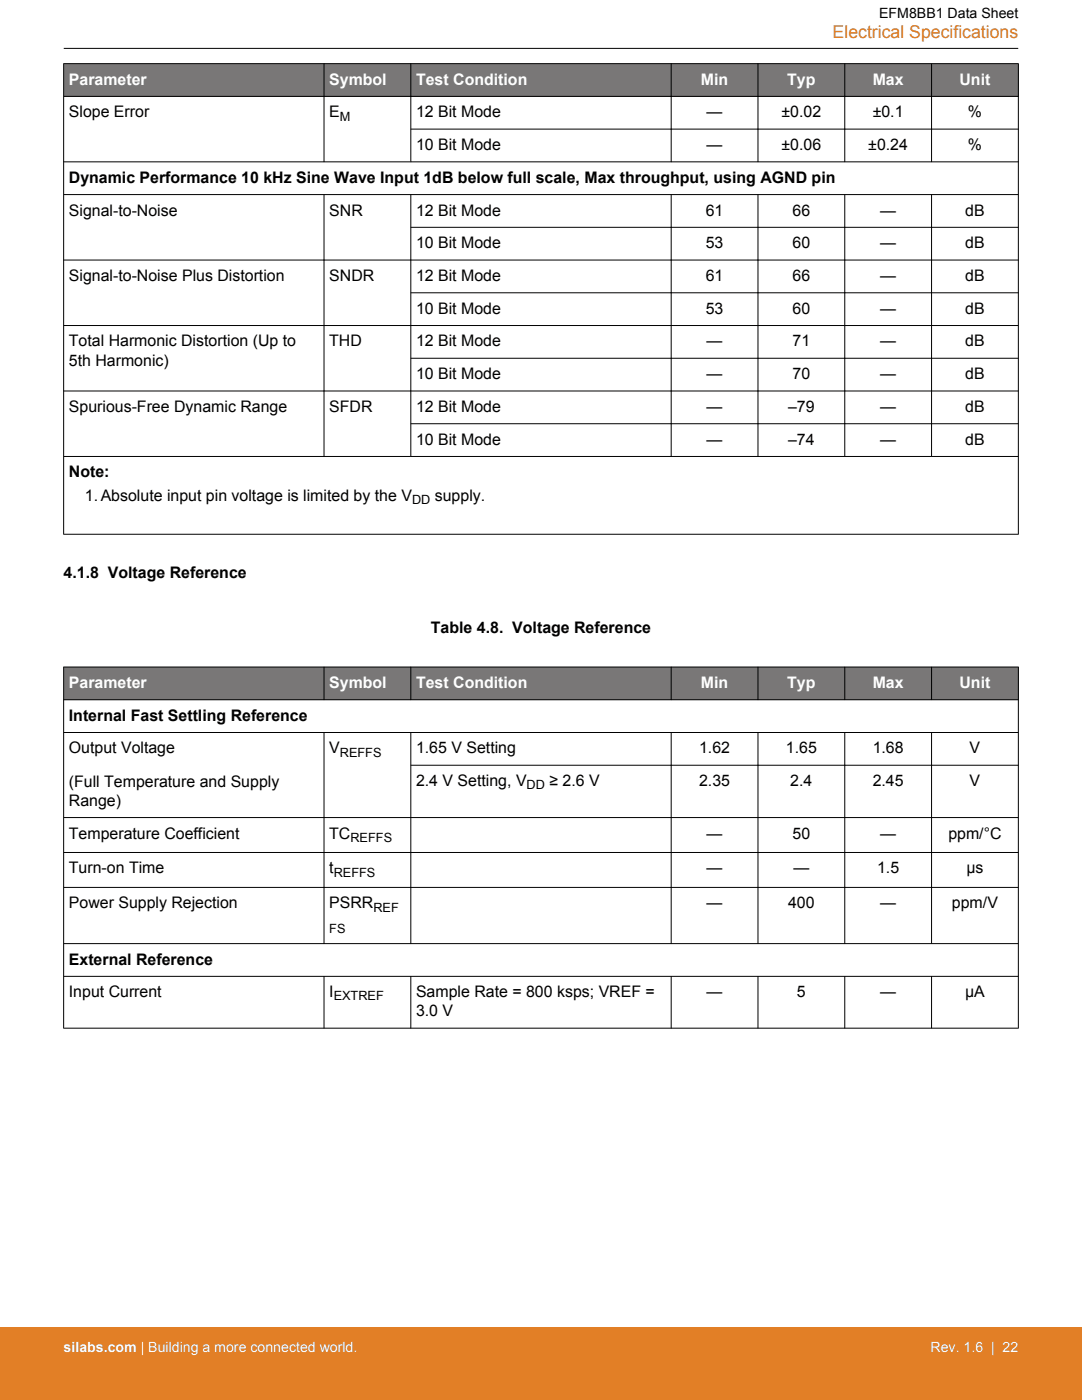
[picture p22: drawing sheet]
<svg xmlns="http://www.w3.org/2000/svg" width="216mm" height="279mm" viewBox="0 0 216 279" stroke-linecap="round" stroke-linejoin="round" font-family="sans-serif">
<defs><g id="words">
<text font-size="3.5" fill="#e27f26" x="166.1" y="7.5">Electrical Specifications</text>
<g font-size="3.2" fill="#fff">
<text x="13.7" y="16.9">Parameter</text>
<text x="65.7" y="16.9">Symbol</text>
<text x="83" y="16.9">Test Condition</text>
<text x="139.9" y="16.9">Min</text>
<text x="157.1" y="16.9">Typ</text>
<text x="174.1" y="16.9">Max</text>
<text x="191.5" y="16.9">Unit</text>
<text x="13.7" y="137.3">Parameter</text>
<text x="65.7" y="137.3">Symbol</text>
<text x="83" y="137.3">Test Condition</text>
<text x="139.9" y="137.3">Min</text>
<text x="157.1" y="137.3">Typ</text>
<text x="174.1" y="137.3">Max</text>
<text x="191.5" y="137.3">Unit</text>
</g>
<g font-size="3.2">
<text x="13.7" y="23.4">Slope Error</text>
<text x="65.7" y="23.4">E</text>
<text x="83" y="23.4">12 Bit Mode</text>
<text x="141" y="23.4">—</text>
<text x="155.9" y="23.4">±0.02</text>
<text x="174.1" y="23.4">±0.1</text>
<text x="193.1" y="23.4">%</text>
<text x="83" y="29.9">10 Bit Mode</text>
<text x="141" y="29.9">—</text>
<text x="155.9" y="29.9">±0.06</text>
<text x="173.3" y="29.9">±0.24</text>
<text x="193.1" y="29.9">%</text>
<text x="13.7" y="36.5">Dynamic Performance 10 kHz Sine Wave Input 1dB below full scale, Max throughput, using AGND pin</text>
<text x="13.7" y="43">Signal-to-Noise</text>
<text x="65.7" y="43">SNR</text>
<text x="83" y="43">12 Bit Mode</text>
<text x="140.8" y="43">61</text>
<text x="158.1" y="43">66</text>
<text x="175.6" y="43">—</text>
<text x="192.6" y="43">dB</text>
<text x="83" y="49.5">10 Bit Mode</text>
<text x="140.8" y="49.5">53</text>
<text x="158.1" y="49.5">60</text>
<text x="175.6" y="49.5">—</text>
<text x="192.6" y="49.5">dB</text>
<text x="13.7" y="56.1">Signal-to-Noise Plus Distortion</text>
<text x="65.7" y="56.1">SNDR</text>
<text x="83" y="56.1">12 Bit Mode</text>
<text x="140.8" y="56.1">61</text>
<text x="158.1" y="56.1">66</text>
<text x="175.6" y="56.1">—</text>
<text x="192.6" y="56.1">dB</text>
<text x="83" y="62.6">10 Bit Mode</text>
<text x="140.8" y="62.6">53</text>
<text x="158.1" y="62.6">60</text>
<text x="175.6" y="62.6">—</text>
<text x="192.6" y="62.6">dB</text>
<text x="13.7" y="69.1">Total Harmonic Distortion (Up to</text>
<text x="65.7" y="69.1">THD</text>
<text x="83" y="69.1">12 Bit Mode</text>
<text x="141" y="69.1">—</text>
<text x="158.1" y="69.1">71</text>
<text x="175.6" y="69.1">—</text>
<text x="192.6" y="69.1">dB</text>
<text x="13.7" y="73">5th Harmonic)</text>
<text x="83" y="75.7">10 Bit Mode</text>
<text x="141" y="75.7">—</text>
<text x="158.1" y="75.7">70</text>
<text x="175.6" y="75.7">—</text>
<text x="192.6" y="75.7">dB</text>
<text x="13.7" y="82.2">Spurious-Free Dynamic Range</text>
<text x="65.7" y="82.2">SFDR</text>
<text x="83" y="82.2">12 Bit Mode</text>
<text x="141" y="82.2">—</text>
<text x="157.3" y="82.2">–79</text>
<text x="175.6" y="82.2">—</text>
<text x="192.6" y="82.2">dB</text>
<text x="83" y="88.7">10 Bit Mode</text>
<text x="141" y="88.7">—</text>
<text x="157.3" y="88.7">–74</text>
<text x="175.6" y="88.7">—</text>
<text x="192.6" y="88.7">dB</text>
<text x="13.7" y="95.3">Note:</text>
<text x="16.9" y="100">1.Absolute input pin voltage is limited by the V</text>
<text x="86.8" y="100">supply.</text>
<text x="12.7" y="115.4">4.1.8 Voltage Reference</text>
<text x="86" y="126.3">Table 4.8. Voltage Reference</text>
<text x="13.7" y="143.8">Internal Fast Settling Reference</text>
<text x="13.7" y="150.4">Output Voltage</text>
<text x="65.7" y="150.4">V</text>
<text x="83" y="150.4">1.65 V Setting</text>
<text x="139.5" y="150.4">1.62</text>
<text x="156.8" y="150.4">1.65</text>
<text x="174.1" y="150.4">1.68</text>
<text x="193.5" y="150.4">V</text>
<text x="13.7" y="157">(Full Temperature and Supply</text>
<text x="13.7" y="160.8">Range)</text>
<text x="83" y="156.9">2.4 V Setting, V</text>
<text x="109.6" y="156.9">≥ 2.6 V</text>
<text x="139.5" y="156.9">2.35</text>
<text x="157.7" y="156.9">2.4</text>
<text x="174.1" y="156.9">2.45</text>
<text x="193.5" y="156.9">V</text>
<text x="13.7" y="167.3">Temperature Coefficient</text>
<text x="65.7" y="167.3">TC</text>
<text x="141" y="167.3">—</text>
<text x="158.1" y="167.3">50</text>
<text x="175.6" y="167.3">—</text>
<text x="189.2" y="167.3">ppm/°C</text>
<text x="13.7" y="174.3">Turn-on Time</text>
<text x="65.7" y="174.3">t</text>
<text x="141" y="174.3">—</text>
<text x="158.3" y="174.3">—</text>
<text x="175" y="174.3">1.5</text>
<text x="192.8" y="174.3">µs</text>
<text x="13.7" y="181.3">Power Supply Rejection</text>
<text x="65.7" y="181.3">PSRR</text>
<text x="141" y="181.3">—</text>
<text x="157.3" y="181.3">400</text>
<text x="175.6" y="181.3">—</text>
<text x="190" y="181.3">ppm/V</text>
<text x="13.7" y="192.5">External Reference</text>
<text x="13.7" y="199">Input Current</text>
<text x="65.7" y="199">I</text>
<text x="83" y="199">Sample Rate = 800 ksps; VREF =</text>
<text x="83" y="202.8">3.0 V</text>
<text x="141" y="199">—</text>
<text x="159" y="199">5</text>
<text x="175.6" y="199">—</text>
<text x="192.6" y="199">µA</text>
</g>
<text font-size="2.8" x="175.4" y="3.5">EFM8BB1 Data Sheet</text>
<g font-size="2.8" fill="#fff">
<text x="12.7" y="269.9">silabs.com | Building a more connected world.</text>
<text x="185.7" y="269.9">Rev. 1.6 | 22</text>
</g>
<g font-size="2.5">
<text x="67.8" y="24">M</text>
<text x="82.2" y="100.7">DD</text>
<text x="67.8" y="151">REFFS</text>
<text x="105.1" y="157.5">DD</text>
<text x="69.9" y="168">REFFS</text>
<text x="66.6" y="174.9">REFFS</text>
<text x="74.5" y="181.9">REF</text>
<text x="65.7" y="186.2">FS</text>
<text x="66.6" y="199.7">EXTREF</text>
</g>
</g></defs>
<g fill="#797777">
<path d="M12.7 12.7h190.5v6.5h-190.5z" fill-rule="evenodd"/>
<path d="M12.7 12.7h190.5v6.5h-190.5z" fill-rule="evenodd"/>
</g>
<g fill="none" stroke="#000" stroke-width=".2">
<path d="M12.7 12.7h190.5M12.7 19.2h190.5M12.7 12.7v94M64.7 12.7v19.6M82 12.7v19.6M133.9 12.7v19.6M151.2 12.7v19.6M168.6 12.7v19.6M185.9 12.7v19.6M203.2 12.7v94M12.7 38.8h190.5M64.7 38.8v52.3"/>
<path d="M81.9 25.8h121.3M82 38.8v52.3M133.9 38.8v52.3M151.2 38.8v52.3M168.6 38.8v52.3M185.9 38.8v52.3M203.2 32.3h-190.5M12.7 51.9h190.5M81.9 45.4h121.3M81.9 58.4h121.3M12.7 65h190.5M12.7 78h190.5"/>
<path d="M81.9 71.5h121.3M12.7 91.1h190.5M81.9 84.6h121.3M12.7 106.6h190.5"/>
</g>
<g fill="#797777">
<path d="M12.7 133.1h190.5v6.6h-190.5z" fill-rule="evenodd"/>
<path d="M12.7 133.1h190.5v6.6h-190.5z" fill-rule="evenodd"/>
</g>
<g fill="none" stroke="#000" stroke-width=".2">
<path d="M12.7 9.7h190.5M12.7 133.1h190.5M12.7 139.7h190.5M12.7 133.1v72.1M64.7 133.1v6.6M82 133.1v6.6M133.9 133.1v6.6M151.2 133.1v6.6M168.6 133.1v6.6M185.9 133.1v6.6M203.2 133.1v72.1M12.7 146.2h190.5"/>
<path d="M64.7 146.1v42.3M81.9 152.7h121.3M82 146.1v42.3M133.9 146.1v42.3M151.2 146.1v42.3M168.6 146.1v42.3M185.9 146.1v42.3M12.7 170.1h190.5M12.7 177.1h190.5M203.2 163.2h-190.5M12.7 188.3h190.5M12.7 194.9h190.5"/>
<path d="M64.7 194.8v10.4M82 194.8v10.4M133.9 194.8v10.4M151.2 194.8v10.4M168.6 194.8v10.4M185.9 194.8v10.4M12.7 205.2h190.5"/>
</g>
<path d="M0 264.9h215.9v14.5h-215.9z" fill="#e27f26"/>
<use href="#words"/>
</svg>
